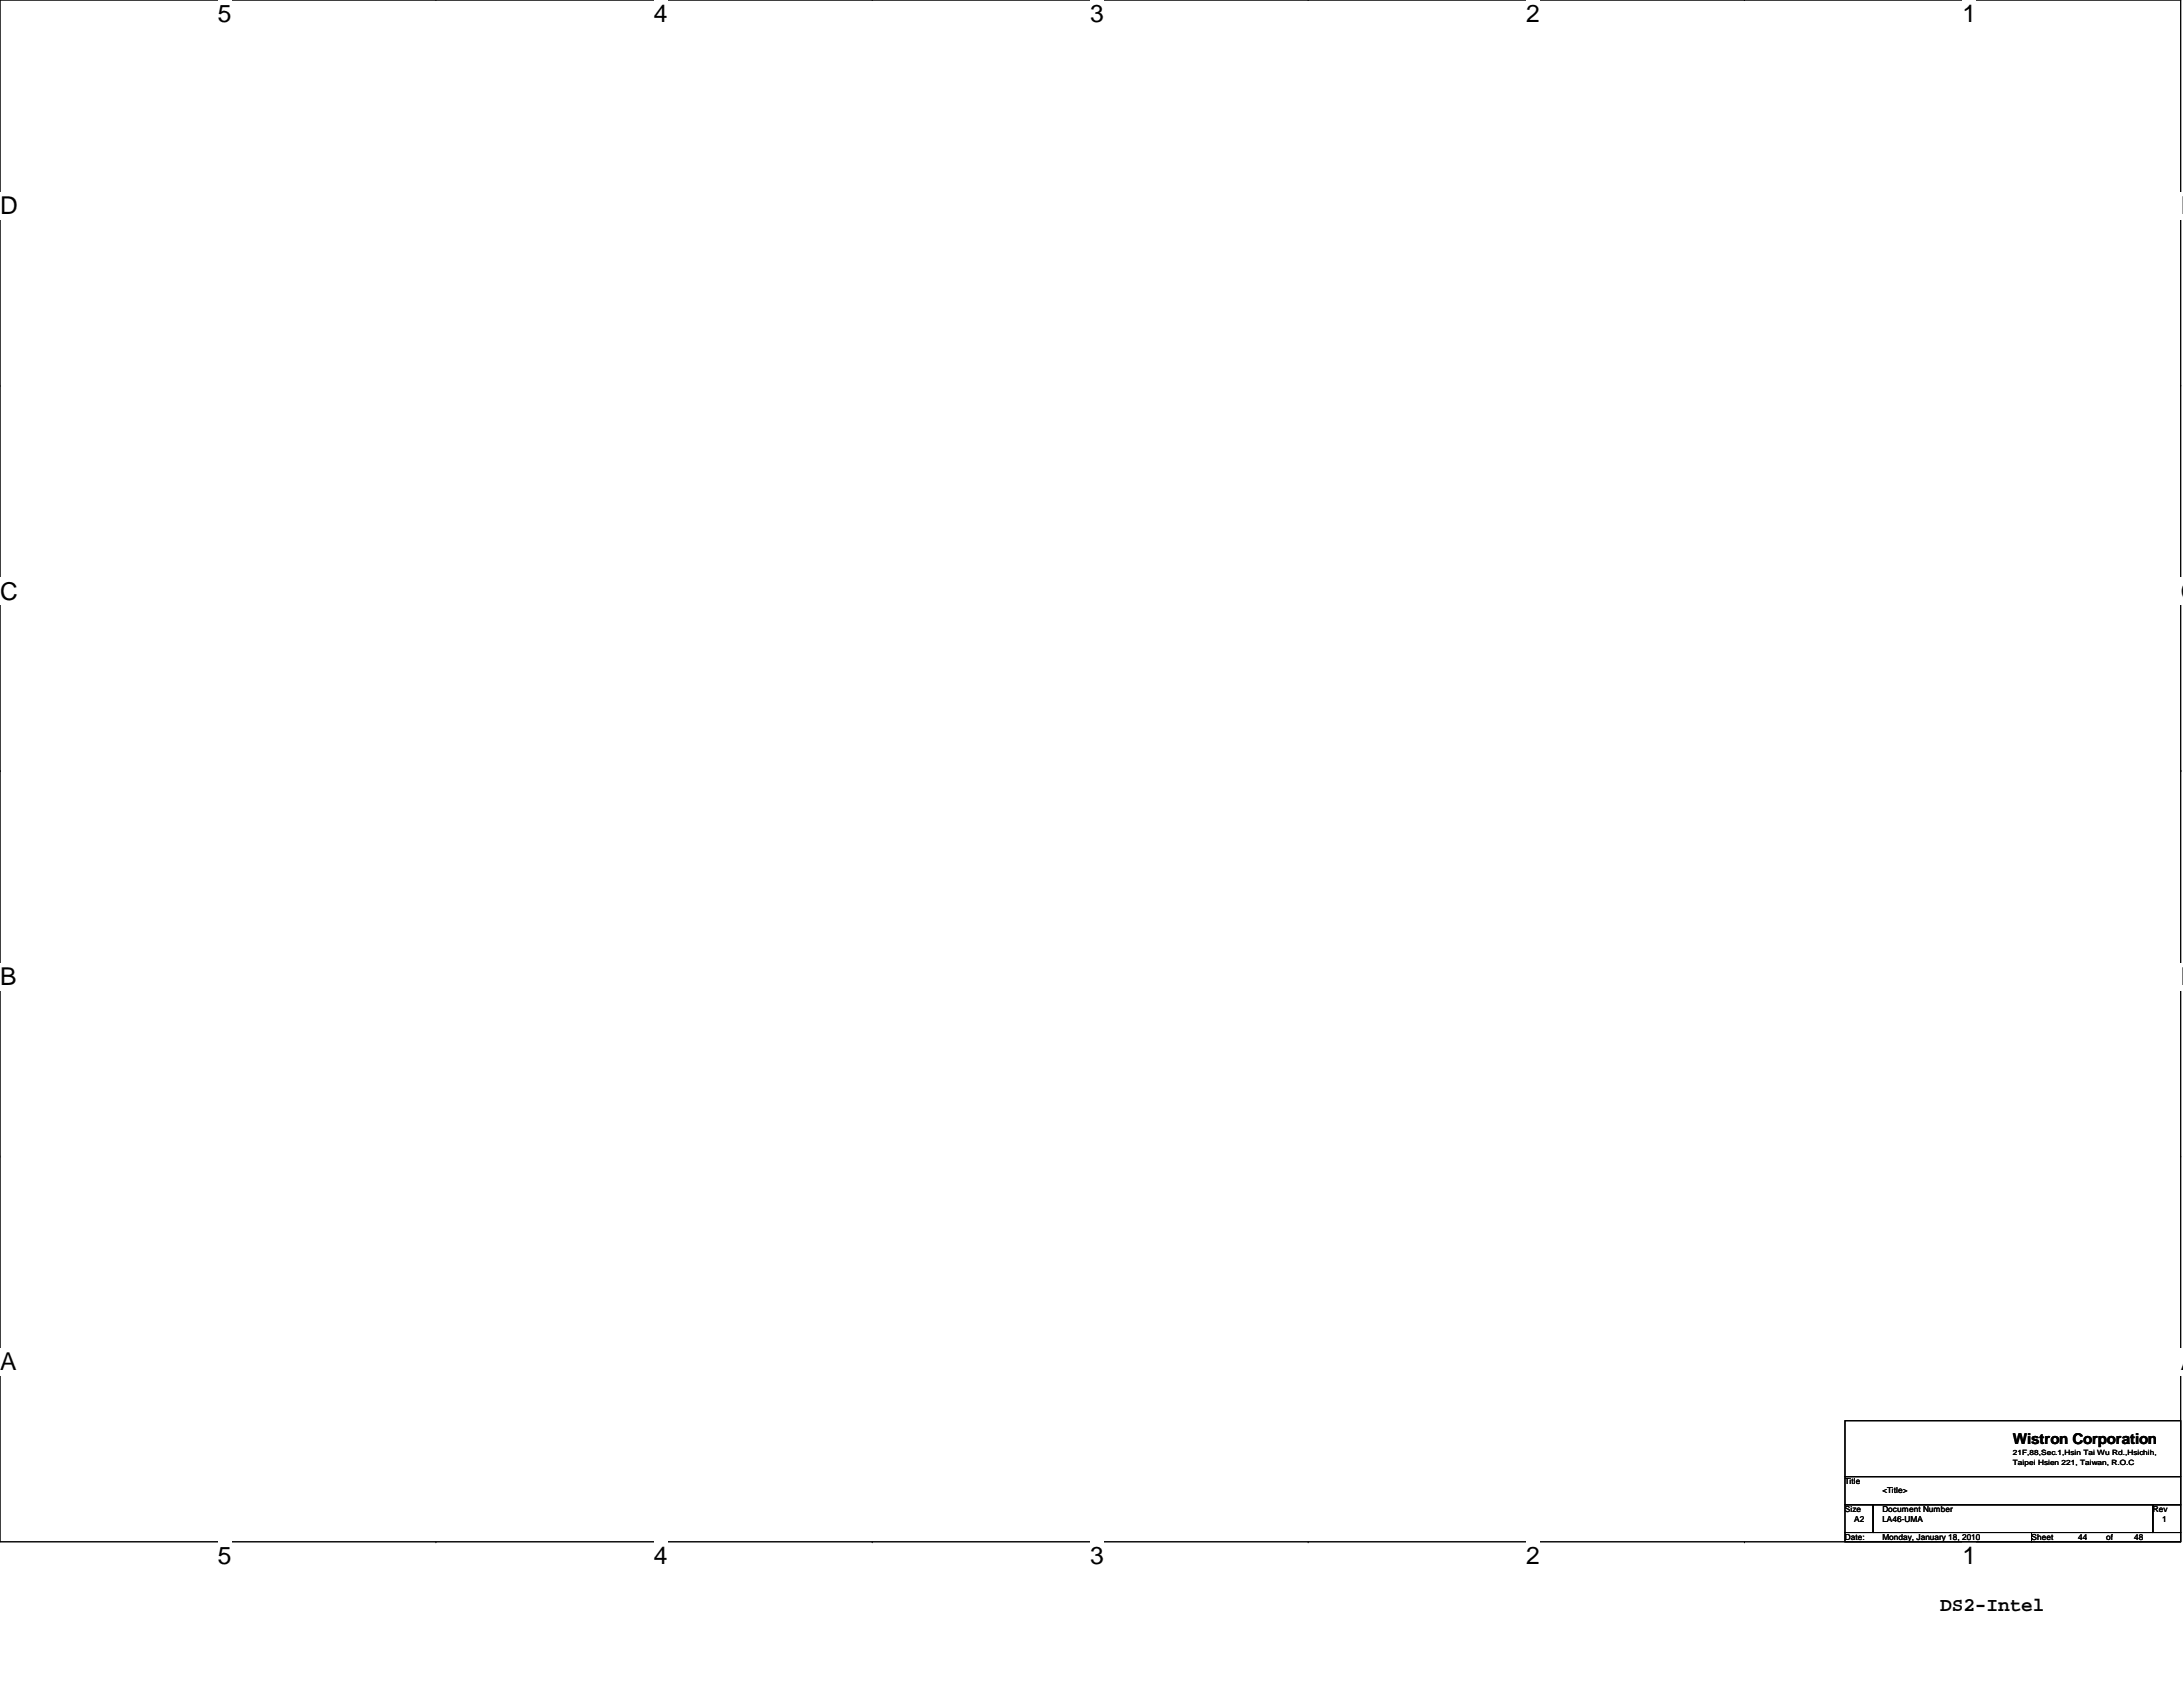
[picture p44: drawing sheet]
<svg xmlns="http://www.w3.org/2000/svg" width="279mm" height="216mm" viewBox="0 0 279 216" stroke-linecap="round" stroke-linejoin="round" font-family="sans-serif">
<defs><g id="words">
<g font-size="3.1">
<text x="27.9" y="2.8">5</text>
<text x="83.7" y="2.8">4</text>
<text x="139.5" y="2.8">3</text>
<text x="195.3" y="2.8">2</text>
<text x="251.2" y="2.8">1</text>
<text x="0" y="27.4">D</text>
<text x="279.1" y="27.4">D</text>
<text x="0" y="76.8">C</text>
<text x="279.1" y="76.8">C</text>
<text x="0" y="126.1">B</text>
<text x="279.1" y="126.1">B</text>
<text x="0" y="175.4">A</text>
<text x="279.1" y="175.4">A</text>
<text x="27.9" y="200.1">5</text>
<text x="83.7" y="200.1">4</text>
<text x="139.5" y="200.1">3</text>
<text x="195.3" y="200.1">2</text>
<text x="251.2" y="200.1">1</text>
</g>
<text font-size="2.5" x="248.3" y="206.2">DS2-Intel</text>
<text font-size="1.9" x="257.6" y="184.8">Wistron Corporation</text>
<g font-size="1.1">
<text x="236.1" y="189.9">Title</text>
<text x="240.9" y="191.1">&lt;Title&gt;</text>
<text x="236.1" y="193.5">Size</text>
<text x="236.1" y="197.1">Date:</text>
<text x="237.3" y="194.7">A2</text>
<text x="240.9" y="197.1">Monday, January 18, 2010</text>
<text x="240.9" y="193.5">Document Number</text>
<text x="240.9" y="194.7">LA46-UMA</text>
<text x="260" y="197.1">Sheet</text>
<text x="266" y="197.1">44</text>
<text x="269.6" y="197.1">of</text>
<text x="273.1" y="197.1">48</text>
<text x="275.5" y="193.5">Rev</text>
<text x="276.7" y="194.7">1</text>
</g>
<g font-size=".9">
<text x="257.6" y="186.2">21F,88,Sec.1,Hsin Tai Wu Rd.,Hsichih,</text>
<text x="257.6" y="187.5">Taipei Hsien 221, Taiwan, R.O.C</text>
</g>
</g></defs>
<path d="M0 0h279.1v197.3h-279.1z" fill="none" stroke="#000" stroke-width=".13"/>
<g fill="#fff">
<path d="M27.9 0h1.7v3.5h-1.7z"/>
<path d="M27.9 197.3h1.7v3.5h-1.7z"/>
</g>
<path d="M55.8 0h.1M55.8 197.3h.1" fill="none" stroke="#000" stroke-width=".13"/>
<g fill="#fff">
<path d="M83.7 0h1.7v3.5h-1.7z"/>
<path d="M83.7 197.3h1.7v3.5h-1.7z"/>
</g>
<path d="M111.6 0h.1M111.6 197.3h.1" fill="none" stroke="#000" stroke-width=".13"/>
<g fill="#fff">
<path d="M139.5 0h1.8v3.5h-1.8z"/>
<path d="M139.5 197.3h1.8v3.5h-1.8z"/>
</g>
<path d="M167.4 0h.1M167.4 197.3h.1" fill="none" stroke="#000" stroke-width=".13"/>
<g fill="#fff">
<path d="M195.3 0h1.8v3.5h-1.8z"/>
<path d="M195.3 197.3h1.8v3.5h-1.8z"/>
</g>
<path d="M223.3 0h.1M223.3 197.3h.1" fill="none" stroke="#000" stroke-width=".13"/>
<g fill="#fff">
<path d="M251.2 0h1.7v3.5h-1.7z"/>
<path d="M251.2 197.3h1.7v3.5h-1.7z"/>
<path d="M0 24.6h2.2v3.5h-2.2z"/>
<path d="M279.1 24.6h.3v3.5h-.3z"/>
<path d="M0 74h2.2v3.4h-2.2z"/>
<path d="M279.1 74h.3v3.4h-.3z"/>
</g>
<path d="M0 49.3h.1M279.1 49.3h.1" fill="none" stroke="#000" stroke-width=".13"/>
<g fill="#fff">
<path d="M0 123.3h2.1v3.4h-2.1z"/>
<path d="M279.1 123.3h.3v3.4h-.3z"/>
</g>
<path d="M0 98.6h.1M279.1 98.6h.1" fill="none" stroke="#000" stroke-width=".13"/>
<g fill="#fff">
<path d="M0 172.6h2.1v3.5h-2.1z"/>
<path d="M279.1 172.6h.3v3.5h-.3z"/>
</g>
<path d="M0 148h.1M279.1 148h.1M236.1 181.8h43v7.2h-43zM236.1 189h43v3.6h-43zM236.1 192.6h3.6v3.5h-3.6zM236.1 196.1h23.9v1.2h-23.9zM239.7 192.6h35.8v3.5h-35.8zM260 196.1h19.1v1.2h-19.1zM275.5 192.6h3.6v3.5h-3.6z" fill="none" stroke="#000" stroke-width=".13"/>
<use href="#words"/>
</svg>
